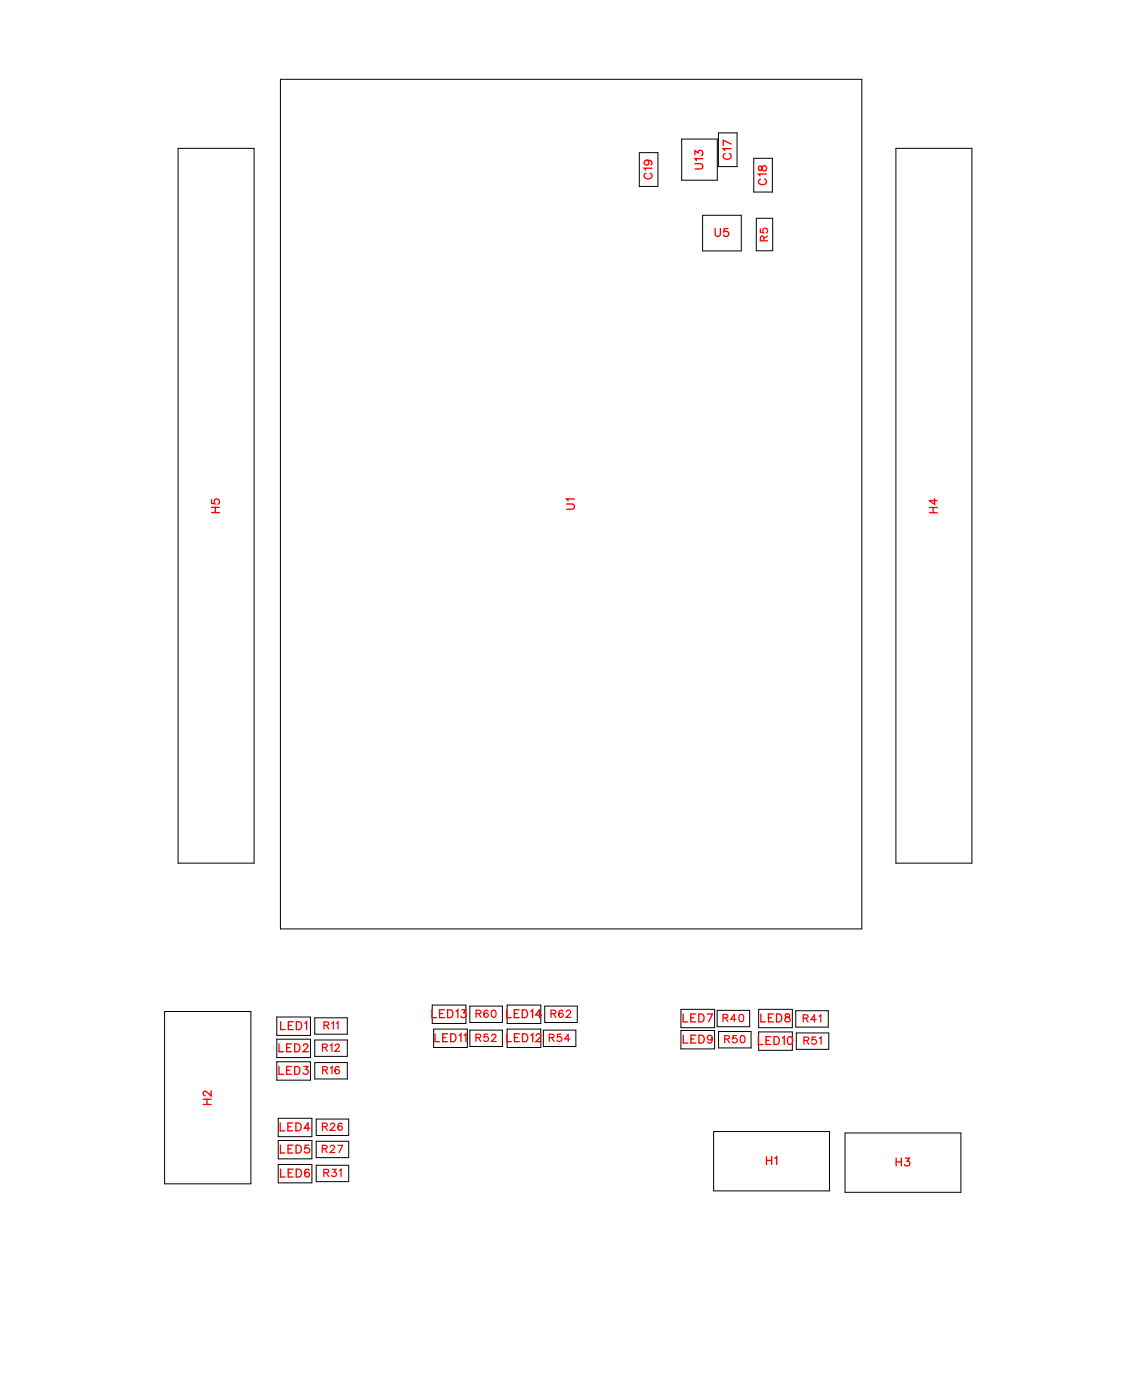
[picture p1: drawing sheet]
<svg xmlns="http://www.w3.org/2000/svg" width="101mm" height="126mm" viewBox="0 0 101 126" stroke-linecap="round" stroke-linejoin="round" font-family="sans-serif">
<defs><g id="words">
<g font-size="1.2" fill="#fff">
<text x="58.9" y="16.1" transform="rotate(-90 58.9 16.1)">C19</text>
<text x="63.5" y="15.3" transform="rotate(-90 63.5 15.3)">U13</text>
<text x="66" y="14.4" transform="rotate(-90 66 14.4)">C17</text>
<text x="69.2" y="16.7" transform="rotate(-90 69.2 16.7)">C18</text>
<text x="64.2" y="21.6">U5</text>
<text x="20" y="46.1" transform="rotate(-90 20 46.1)">H5</text>
<text x="51.9" y="45.8" transform="rotate(-90 51.9 45.8)">U1</text>
<text x="84.5" y="46.2" transform="rotate(-90 84.5 46.2)">H4</text>
<text x="25" y="94.9">LED2</text>
<text x="25.2" y="92.9">LED1</text>
<text x="38.8" y="91.8">LED13 R60 LED14 R62</text>
<text x="39" y="93.9">LED11R52 LED12R54</text>
<text x="61.3" y="92.2">LED7 R40</text>
<text x="61.4" y="94.1">LED9 R50</text>
<text x="68.1" y="94.2">LED10 R51</text>
<text x="68.3" y="92.2">LED8</text>
<text x="19.3" y="99.4" transform="rotate(-90 19.3 99.4)">H2</text>
<text x="25" y="96.9">LED3</text>
<text x="25.1" y="102">LED4</text>
<text x="25.1" y="104">LED5 R27</text>
<text x="25.2" y="106.1">LED6</text>
<text x="68.8" y="105">H1</text>
<text x="80.5" y="105.1">H3</text>
</g>
<g font-size="1.1" fill="#fff">
<text x="69.3" y="21.7" transform="rotate(-90 69.3 21.7)">R5</text>
<text x="28.9" y="94.8">R12</text>
<text x="29.1" y="92.8">R11</text>
<text x="72.1" y="92.2">R41</text>
<text x="28.9" y="101.9">R26</text>
<text x="28.9" y="96.8">R16</text>
<text x="29.1" y="106">R31</text>
</g>
</g></defs>
<g fill="none" stroke="#000" stroke-width=".09">
<path d="M16 13.3h6.8v64.3h-6.8zM25.2 7.1h52.3v76.4h-52.3zM57.5 13.7h1.6v3.1h-1.6zM61.3 12.5h3.2v3.7h-3.2zM63.1 19.4h3.5v3.2h-3.5zM64.6 11.9h1.6v3.1h-1.6zM67.7 14.2h1.7v3.1h-1.7zM68 19.6h1.4v2.9h-1.4zM80.5 13.3h6.9v64.3h-6.9zM14.8 90.9h7.7v15.5h-7.7zM24.9 91.4h3v1.7h-3zM24.9 93.4h3v1.7h-3z"/>
<path d="M24.9 95.5h3v1.6h-3zM28.3 91.5h2.9v1.5h-2.9zM28.3 93.5h2.9v1.5h-2.9zM28.3 95.5h2.9v1.5h-2.9zM38.8 90.4h3.1v1.6h-3.1zM39 92.5h3v1.7h-3zM42.2 90.5h3v1.4h-3zM42.2 92.6h3v1.5h-3zM45.6 92.5h3v1.7h-3zM45.6 90.4h3v1.6h-3zM48.8 92.6h3v1.5h-3zM49 90.5h2.9v1.4h-2.9z"/>
<path d="M61.2 90.7h3v1.7h-3zM61.2 92.6h3v1.7h-3zM64.5 90.8h2.9v1.5h-2.9zM64.6 92.7h2.9v1.5h-2.9zM68.2 90.7h3v1.7h-3zM68.2 92.8h3v1.6h-3zM71.5 90.9h2.9v1.4h-2.9zM71.6 92.9h2.9v1.4h-2.9zM25 100.5h3v1.7h-3zM25 102.5h3v1.7h-3zM25 104.7h3v1.6h-3zM28.4 100.6h2.9v1.5h-2.9z"/>
<path d="M28.4 102.6h2.9v1.5h-2.9zM28.4 104.8h2.9v1.4h-2.9zM64.1 101.7h10.5v5.4h-10.5zM75.9 101.9h10.5v5.3h-10.5z"/>
</g>
<g fill="none" stroke="#f00" stroke-width=".12">
<path d="M58.1 15.6a.26 .26 0 0 0-.2 .3 .26 .26 0 0 0 .3 .2h.1a.26 .26 0 0 0 .3-.2 .26 .26 0 0 0-.2-.3M58.1 14.4a.22 .22 0 0 1 .2 .3 .22 .22 0 0 1-.3 .1 .22 .22 0 0 1 0-.4h.1a.34 .34 0 0 1 .5 .3l-.1 .1M58.6 15.1h-.7l.1 .2M62.5 14.7h.5l.2 .2-.1 .3h-.6M62.5 13.9v-.4l.2 .2a.24 .24 0 0 1 .4-.1 .24 .24 0 0 1-.1 .4M63.2 14.3h-.7l.1 .1M65.2 13.8a.26 .26 0 0 0-.2 .3 .26 .26 0 0 0 .3 .2h.1a.26 .26 0 0 0 .3-.2 .26 .26 0 0 0-.2-.3M65.7 13.4h-.7l.1 .1M65.7 12.9l-.7-.3v.5M68.2 15v.3h.1l.3-.4a.24 .24 0 0 1 .3 .2 .24 .24 0 0 1-.3 .3l-.1-.1-.1-.3zM68.3 16.1a.26 .26 0 0 0-.1 .3 .26 .26 0 0 0 .2 .2h.2a.26 .26 0 0 0 .3-.2 .26 .26 0 0 0-.2-.3M68.9 15.6h-.7l.1 .2"/>
<path d="M64.3 20.6v.5l.2 .2 .2-.1v-.6M65.4 20.6h-.3v.3a.25 .25 0 0 1 .3-.1 .25 .25 0 0 1 0 .4 .25 .25 0 0 1-.4-.1M19 44.9v.4h.3a.25 .25 0 0 1 0-.4 .25 .25 0 0 1 .4 .1 .25 .25 0 0 1-.1 .3M19 46.1h.7M19 45.6h.7M19.4 45.6v.5M50.9 45.3h.5l.2 .2-.1 .2-.6 .1M51.6 44.9h-.7l.2 .1M83.5 46.1h.7M83.5 45.6h.7M83.9 45.6v.5M84 44.8v.5l-.5-.3h.7"/>
<path d="M18.3 99.3h.7M18.3 98.8h.7M18.6 98.8v.5M19 98.1v.4l-.4-.3-.2-.1-.1 .1v.2l.1 .1M25.1 93.8v.8h.4M25.1 95.9v.7h.4M25.2 91.9v.7h.4M25.8 94.2h.2M25.8 96.2h.2M25.9 92.2h.3M26.2 93.8h-.4v.8h.4M26.2 95.9h-.4v.7h.4"/>
<path d="M26.4 91.9h-.5v.7h.5M26.5 93.8h.2a.38 .38 0 0 1 .3 .4 .38 .38 0 0 1-.3 .4h-.2zM26.5 95.9h.2a.38 .38 0 0 1 .3 .3 .38 .38 0 0 1-.3 .4h-.2zM26.6 91.9h.3a.38 .38 0 0 1 .2 .3 .38 .38 0 0 1-.2 .4h-.3zM27.3 94l.1-.2h.1l.2 .2-.1 .2-.4 .4h.5M27.3 95.9h.4l-.2 .2a.24 .24 0 0 1 .1 .4 .24 .24 0 0 1-.4 0M27.4 92l.2-.1v.7M38.8 90.8v.7h.4M39.1 92.9v.7h.4M39.5 91.1h.3M39.8 93.3h.3M39.9 90.8h-.4v.7h.4"/>
<path d="M40.2 92.9h-.4v.7h.4M40.2 90.8h.3a.38 .38 0 0 1 .2 .3 .38 .38 0 0 1-.2 .4h-.3zM40.5 92.9h.2a.38 .38 0 0 1 .3 .4 .38 .38 0 0 1-.3 .3h-.2zM41 90.9l.1-.1v.7M41.3 93.1l.1-.2v.7M41.5 90.8h.4l-.2 .3a.24 .24 0 0 1 .1 .3 .24 .24 0 0 1-.4 0M41.7 93.1l.2-.2v.7M45.5 90.8v.7h.4M45.6 92.9v.7h.4M46.2 91.1h.3M46.2 93.3h.3M46.7 90.8h-.5v.7h.5"/>
<path d="M46.7 92.9h-.5v.7h.5M46.9 90.8h.3a.38 .38 0 0 1 .2 .3 .38 .38 0 0 1-.2 .4h-.3zM47 92.9h.2a.38 .38 0 0 1 .2 .4 .38 .38 0 0 1-.2 .3h-.2zM47.7 90.9l.2-.1v.7M47.7 93.1l.2-.2v.7M48.2 93.1l.1-.2h.2l.1 .2-.1 .2-.3 .3h.4M48.7 91.3h-.6l.4-.5v.7M61.4 91.2v.7h.4M61.4 93.1v.7h.4M62.1 91.5h.3M62.1 93.4h.3M62.5 91.2h-.4v.7h.4"/>
<path d="M62.5 93.1h-.4v.7h.4M62.8 91.2h.2a.38 .38 0 0 1 .3 .3 .38 .38 0 0 1-.3 .4h-.2zM62.8 93.1h.3a.38 .38 0 0 1 .2 .3 .38 .38 0 0 1-.2 .4h-.3zM63.6 91.2h.4l-.3 .7M64 93.3a.22 .22 0 0 1-.3 .2 .22 .22 0 0 1-.1-.4 .22 .22 0 0 1 .4 .1v.1a.34 .34 0 0 1-.3 .5l-.1-.1M68.2 93.2v.7h.4M68.4 91.2v.7h.4M68.8 93.5h.3M69.1 91.5h.2M69.3 93.2h-.5v.7h.5M69.5 91.2h-.4v.7h.4M69.6 93.2h.2a.38 .38 0 0 1 .2 .3 .38 .38 0 0 1-.2 .4h-.2z"/>
<path d="M69.8 91.2h.2a.38 .38 0 0 1 .3 .3 .38 .38 0 0 1-.3 .4h-.2zM70.3 93.3l.2-.1v.7M70.6 91.2v.2l.3 .1 .1 .1a.24 .24 0 0 1-.2 .3 .24 .24 0 0 1-.3-.3l.5-.3-.1-.1zM70.9 93.2h.1a.37 .37 0 0 1 .2 .3 .37 .37 0 0 1-.2 .4 .45 .45 0 0 1-.1-.7zM25.2 101v.7h.4M25.2 102.9v.8h.4M25.2 105.1v.7h.4M25.9 101.3h.2M25.9 103.3h.3M25.9 105.4h.3M26.3 101h-.4v.7h.4M26.3 102.9h-.4v.8h.4"/>
<path d="M26.3 105.1h-.4v.7h.4M26.6 101h.2a.38 .38 0 0 1 .3 .3 .38 .38 0 0 1-.3 .4h-.2zM26.6 102.9h.2a.38 .38 0 0 1 .3 .4 .38 .38 0 0 1-.3 .4h-.2zM26.6 105.1h.3a.38 .38 0 0 1 .2 .4 .38 .38 0 0 1-.2 .3h-.3zM27.8 102.9h-.4v.4a.25 .25 0 0 1 .4-.1 .25 .25 0 0 1-.1 .4 .25 .25 0 0 1-.3-.1M27.8 105.2v-.1a.35 .35 0 0 0-.5 .3 .35 .35 0 0 0 .3 .4 .22 .22 0 0 0 .2-.2 .22 .22 0 0 0-.2-.2 .22 .22 0 0 0-.2 .2M27.9 101.4h-.6l.4-.4v.7M68.9 104v.7M68.9 104.3h.5M69.4 104v.7M69.6 104.1l.2-.1v.7M80.5 104.1v.7"/>
<path d="M80.5 104.5h.5M81 104.1v.7M81.4 104.1h.3l-.2 .3a.24 .24 0 0 1 .2 .4 .24 .24 0 0 1-.4-.1"/>
</g>
<g fill="none" stroke="#f00" stroke-width=".11">
<path d="M68.3 20.6v.3h.3a.23 .23 0 0 1 0-.3 .23 .23 0 0 1 .4 0 .23 .23 0 0 1-.1 .4M68.6 21.6v-.3l-.2-.1-.1 .4h.7M69 21.2l-.4 .2M29 94.2l.4-.1v-.2h-.4v.6M29 96.2h.4v-.2l-.4-.1v.6M29.1 92.2l.4-.1v-.2h-.4v.6M29.2 94.2l.2 .3M29.2 96.2l.2 .3M29.3 92.2l.3 .3M29.7 94l.1-.1v.6M29.7 96l.1-.1v.6M29.8 92l.2-.1v.6"/>
<path d="M30.1 94l.1-.1 .3 .1-.4 .5h.4M30.2 92l.2-.1v.6M30.5 96l-.1-.1a.32 .32 0 0 0-.3 .3 .32 .32 0 0 0 .2 .3 .2 .2 0 0 0 .2-.1 .2 .2 0 0 0-.2-.3 .2 .2 0 0 0-.2 .2M42.8 93.3h.4v-.3h-.4v.6M42.8 91.1h.4v-.2l-.4-.1v.7M43 93.3l.2 .3M43 91.1l.2 .4M43.8 93h-.3v.3a.23 .23 0 0 1 .4-.1 .23 .23 0 0 1-.1 .4 .23 .23 0 0 1-.3-.1M43.9 90.9l-.1-.1a.32 .32 0 0 0-.4 .3 .32 .32 0 0 0 .3 .4 .2 .2 0 0 0 .2-.2 .2 .2 0 0 0-.2-.2 .2 .2 0 0 0-.2 .1M44.2 93.1l.1-.1 .3 .1-.4 .5h.4M44.2 90.8a.32 .32 0 0 1 .4 .3 .32 .32 0 0 1-.2 .4l-.2-.2v-.2zM49.4 93.3h.3l.1-.3h-.4v.6"/>
<path d="M49.5 91.1h.4v-.2l-.4-.1v.7M49.6 93.3l.2 .3M49.7 91.1l.3 .4M50.4 93h-.3v.3a.23 .23 0 0 1 .3-.1 .23 .23 0 0 1 0 .4 .23 .23 0 0 1-.3-.1M50.6 90.9v-.1a.32 .32 0 0 0-.4 .3 .32 .32 0 0 0 .2 .4 .2 .2 0 0 0 .2-.2 .2 .2 0 0 0-.2-.2 .2 .2 0 0 0-.2 .1M50.9 91l.1-.2 .3 .1-.4 .6h.4M51.2 93.4h-.4l.3-.4v.6M65 91.5h.4v-.2l-.4-.1v.6M65.1 93.4h.4v-.2l-.4-.1v.7M65.2 91.5l.2 .3M65.3 93.4l.3 .4M66.1 91.6h-.4l.3-.4v.6"/>
<path d="M66.2 93.1h-.3v.3a.23 .23 0 0 1 .3 0 .23 .23 0 0 1 0 .3 .23 .23 0 0 1-.4-.1M66.5 91.2a.32 .32 0 0 1 .4 .3 .32 .32 0 0 1-.2 .3l-.3-.1v-.2zM66.6 93.1a.32 .32 0 0 1 .4 .3 .32 .32 0 0 1-.2 .4l-.3-.2v-.2zM72.2 91.5h.4v-.2l-.4-.1v.7M72.3 93.5h.3l.1-.2-.4-.1v.7M72.4 91.5l.2 .4M72.5 93.5l.2 .4M73.3 93.2h-.3v.3a.23 .23 0 0 1 .3 0 .23 .23 0 0 1 0 .3 .23 .23 0 0 1-.4 0M73.4 91.7h-.5l.3-.5v.7M73.6 91.4l.2-.2v.7M73.6 93.4l.2-.2v.7M29 103.3l.3-.1 .1-.2h-.4v.6"/>
<path d="M29 101.3l.4-.1v-.2h-.4v.6M29.1 105.4h.4v-.2l-.4-.1v.7M29.2 103.3l.2 .3M29.2 101.3l.2 .3M29.3 105.4l.2 .4M29.7 103.1l.1-.1 .3 .1-.4 .5h.4M29.7 101.1l.1-.1 .3 .1-.4 .5h.4M29.9 105.1h.3l-.2 .3a.22 .22 0 0 1 .2 .3 .22 .22 0 0 1-.4 0M30.4 103h.4l-.3 .6M30.5 105.2l.2-.1v.7M30.7 101.1v-.1a.32 .32 0 0 0-.4 .2 .32 .32 0 0 0 .3 .4 .2 .2 0 0 0 .2-.2 .2 .2 0 0 0-.2-.2 .2 .2 0 0 0-.2 .2"/>
</g>
<use href="#words"/>
</svg>
